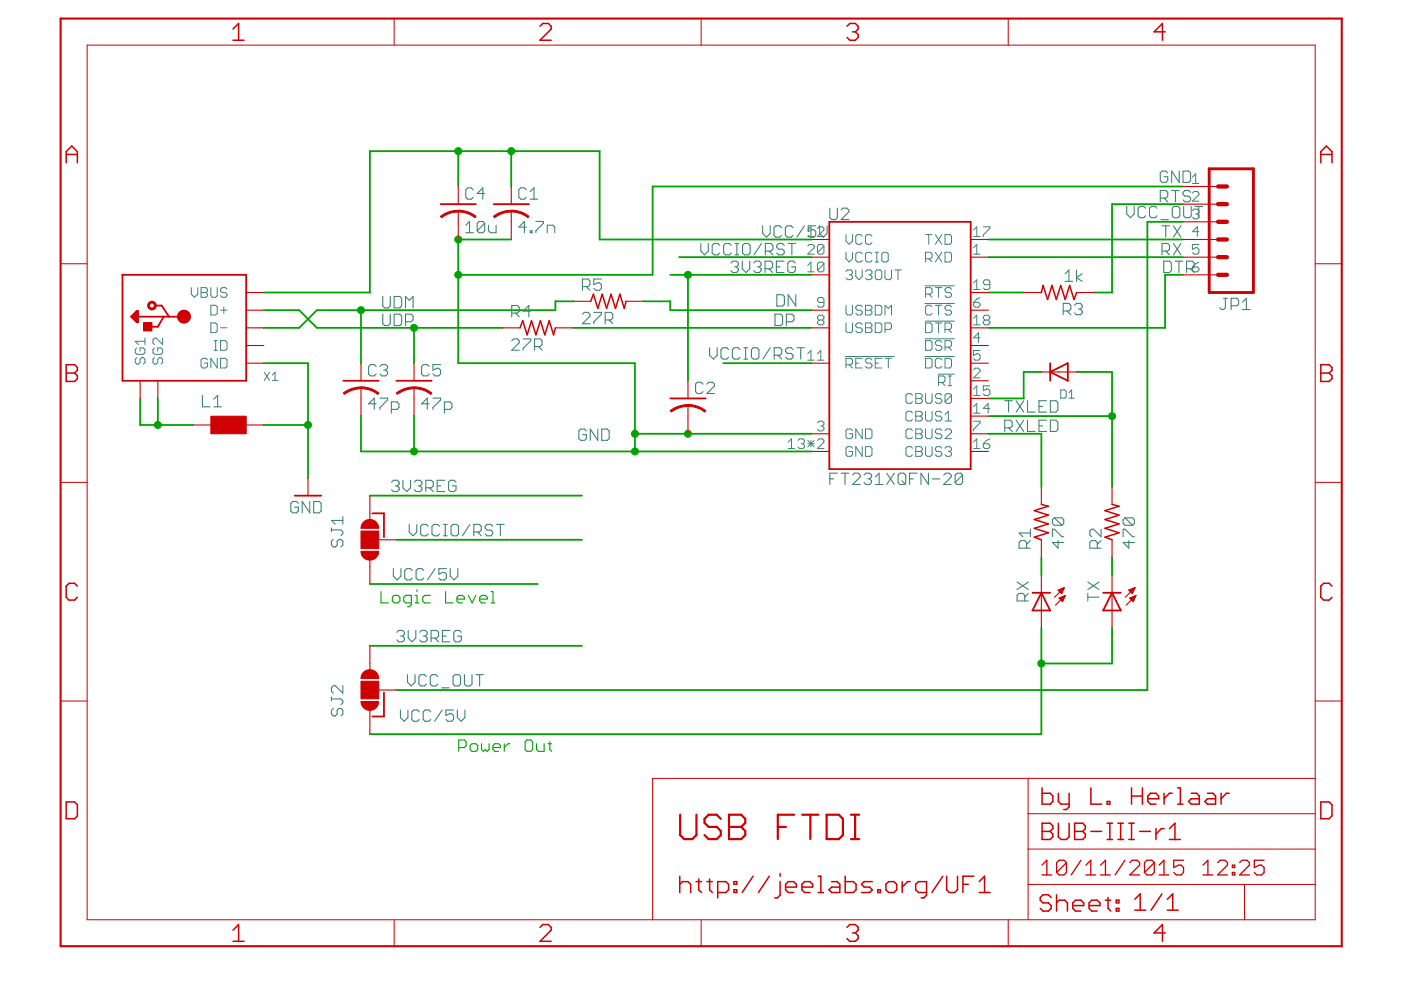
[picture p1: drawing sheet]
<svg xmlns="http://www.w3.org/2000/svg" width="297mm" height="210mm" viewBox="0 0 297 210" stroke-linecap="round" stroke-linejoin="round" font-family="sans-serif">
<g fill="none" stroke="#00a300" stroke-width=".23">
<path d="M80.8 125.4v2.4h1.6M83.2 126.6l.4-.4h.8l.4 .4v.8l-.4 .4h-.8l-.4-.4zM87.2 127.8h-1.2l-.4-.4v-.8l.4-.4h1.2v2l-.4 .4h-.4M88 127.8h.8M88 126.2h.4v1.6M88.4 125v.4M91.2 126.2h-1.2l-.4 .4v.8l.4 .4h1.2M94.5 125.4v2.4h1.6M96.9 127h1.6v-.4l-.4-.4h-.8l-.4 .4v.8l.4 .4h.8M99.3 126.2l.8 1.6 .8-1.6M101.7 127h1.6v-.4l-.4-.4h-.8l-.4 .4v.8l.4 .4h.8M104.1 125.4h.4v2.4"/>
<path d="M104.1 127.8h.8M97.3 158.5h1.2l.3-.4v-.8l-.3-.4h-1.2v2.4M99.7 158.1l.4-.4h.8l.4 .4v.8l-.4 .4h-.8l-.4-.4zM102.1 157.7v1.2l.4 .4 .4-.4 .4 .4 .4-.4v-1.2M104.5 158.5h1.6v-.4l-.4-.4h-.8l-.4 .4v.8l.4 .4h.8M106.9 157.7v1.6M108.1 157.7h-.4l-.8 .8M111.7 156.9h.8l.4 .4v1.6l-.4 .4h-.8l-.4-.4v-1.6zM113.7 157.7v1.2l.5 .4h1.2v-1.6M116.2 157.7h.8M116.6 157.3v1.6l.4 .4"/>
</g>
<g fill="none" stroke="#00a300" stroke-width=".38">
<path d="M97.2 32v7.5M108.4 32v7.5M250.8 39.5h-112.4v18.8h-41.2M108.4 50.8h-11.2v26.2h37.4v18.7M142.1 58.3h30M144 54.5h28.1M145.9 58.3v22.4M172.1 50.8h-45v-18.8h-48.7v30h-22.5M209.5 50.8h41.3M209.5 54.5h41.3M250.8 43.3h-15v18.7h-3.8M250.8 58.3h-3.8v11.2h-37.5"/>
<path d="M250.8 47h-7.5v99.3h-159.3M55.9 65.8h7.5l3.8 3.7h39.3M55.9 77h9.4v24.3M76.5 65.8v11.2M87.8 69.5v7.5M121.5 63.9h-3.7v1.9h-50.6l-3.8 3.7h-7.5M121.5 69.5h50.6M136.5 63.9h5.6v1.9h30M153.4 77h18.7M209.5 62h7.5M220.8 78.9h-3.8v5.6h-7.5M228.3 78.9h7.5v24.3"/>
<path d="M29.7 84.5v5.6h11.3M33.5 84.5v5.6M55.9 90.1h9.4M76.5 88.2v7.5h95.6M87.8 88.2v7.5M134.6 92h37.5M209.5 92h11.3v11.2M209.5 88.2h26.3M78.4 105.1h45M84 114.4h39.4M220.8 118.2v3.7M235.8 118.2v3.7"/>
<path d="M78.4 123.8h35.6M78.4 136.9h45M220.8 133.2v22.5h-142.4M235.8 133.2v7.5h-15"/>
</g>
<g fill="#00a300" stroke="#00a300" stroke-width=".21">
<circle cx="235.8" cy="88.2" r=".74"/>
<circle cx="65.3" cy="90.1" r=".74"/>
<circle cx="97.2" cy="58.3" r=".74"/>
<circle cx="97.2" cy="50.8" r=".74"/>
<circle cx="134.6" cy="92" r=".74"/>
<circle cx="145.9" cy="92" r=".74"/>
<circle cx="134.6" cy="95.7" r=".74"/>
<circle cx="87.8" cy="95.7" r=".74"/>
<circle cx="220.8" cy="140.7" r=".74"/>
<circle cx="97.2" cy="32" r=".74"/>
<circle cx="108.4" cy="32" r=".74"/>
<circle cx="145.9" cy="58.3" r=".74"/>
<circle cx="87.8" cy="69.5" r=".74"/>
<circle cx="76.5" cy="65.8" r=".74"/>
<circle cx="33.5" cy="90.1" r=".74"/>
</g>
<g fill="none" stroke="#ce0003" stroke-width=".38">
<path d="M25.9 58.3h26.3v22.4h-26.2v-22.4M93.4 43.3h7.5M104.6 43.3h7.5M175.8 47h30v52.5h-30zM28.1 67.1l.6-.6v1.2l-.3-.3v-.3M29 66h.3v2.3h-.3l-1.2-1.2zM29 66v2M29.3 67.1h9.7M32.8 64.8h1.5l1.5 2.3M34.7 67.1l-1.2 2.2h-1.8M222.7 78.9l3.7-1.9v3.7zM222.7 77v3.7"/>
<path d="M72.8 80.7h7.5M84 80.7h7.5M142.1 84.5h7.5M62.5 105.1h5.6M79 108.8h2.4v5.1M218.9 125.7h3.8M220.8 125.7l1.9 3.7h-3.8zM233.9 125.7h3.7M235.8 125.7l1.8 3.7h-3.7zM81.4 146.9v5h-2.4"/>
</g>
<g fill="none" stroke="#ce0003" stroke-width="1.5">
<circle cx="32.2" cy="64.8" r=".3"/>
<circle cx="39" cy="67.1" r=".74"/>
</g>
<g fill="#ce0003" stroke="#ce0003" stroke-width=".21">
<path d="M30.4 68.4h1.8v1.8h-1.8z"/>
<path d="M44.7 88.2h7.5v3.8h-7.5z"/>
<path d="M76.5 144.4h3.8v3.8h-3.8z"/>
<path d="M76.5 112.6h3.8v3.7h-3.8z"/>
</g>
<g fill="none" stroke="#ce0003" stroke-width=".23">
<path d="M97.2 39.5v3.8M108.4 39.5v3.8M250.8 39.5h7.5M97.2 44.8v6M108.4 44.8v6M172.1 50.8h3.7M172.1 54.5h3.7M172.1 58.3h3.7M205.8 50.8h3.7M205.8 54.5h3.7M250.8 50.8h7.5M250.8 54.5h7.5"/>
<path d="M250.8 58.3h7.5M250.8 43.3h7.5M250.8 47h7.5M52.2 65.8h3.7M52.2 69.5h3.7M52.2 62h3.7M52.2 77h3.7M52.2 73.3h3.7M76.5 77v3.7M87.8 77v3.7M106.5 69.5h3.8M117.8 69.5h3.7"/>
<path d="M121.5 63.9h3.7M132.7 63.9h3.8M172.1 65.8h3.7M172.1 69.5h3.7M172.1 77h3.7M205.8 65.8h3.7M205.8 69.5h3.7M205.8 62h3.7M205.8 77h3.7M205.8 73.3h3.7M217 62h3.8M220.8 78.9h7.5"/>
<path d="M228.3 62h3.7M29.7 80.7v3.8M33.5 80.7v3.8M41 90.1h3.7M52.2 90.1h3.7M76.5 82.2v6M87.8 82.2v6M145.9 80.7v3.8M145.9 86v6M172.1 92h3.7M172.1 95.7h3.7M205.8 92h3.7"/>
<path d="M205.8 95.7h3.7M205.8 88.2h3.7M205.8 84.5h3.7M205.8 80.7h3.7M65.3 101.3v3.8M78.4 105.1v5.1M78.4 118.8v5M80.3 114.4h3.7M220.8 103.2v3.8M220.8 114.4v3.8M235.8 103.2v3.8M235.8 114.4v3.8"/>
<path d="M78.4 136.9v5.1M220.8 121.9v11.3M224.3 125.1h1.1M224.5 126.8l1.3-.5-.5 1.3zM224.6 125.3h.7M224.6 126.9h1M224.7 125.5h.5M224.8 124.9h.7M224.8 127.1h.7M224.8 126.7h.9M224.9 125.7h.2M225 127.3h.4"/>
<path d="M225.2 127.5h.1M225.2 124.8h.4M225.3 126.5h.4M225.7 124.6l-2.1 2M225.7 124.6l-.6 1.3-.8-.8M225.7 124.6l-1.4 .5M225.7 126.3h.1M225.8 126.3l-2 2M235.8 121.9v11.3M239.3 125.1h1.1M239.5 126.8l1.3-.5-.5 1.3zM239.5 125.3h.8"/>
<path d="M239.6 126.9h1M239.7 125.5h.5M239.8 124.9h.7M239.8 127.1h.7M239.8 126.7h.8M239.9 125.7h.2M240 127.3h.4M240.2 127.5h.1M240.2 124.8h.4M240.3 126.5h.4M240.6 124.6l-2 2M240.6 124.6l-.5 1.3-.8-.8"/>
<path d="M240.6 124.6l-1.3 .5M240.7 126.3h.1M240.8 126.3l-2 2M78.4 150.6v5.1M80.3 146.3h3.7"/>
</g>
<g fill="#ce0003" stroke="#ce0003" stroke-width=".21">
<path d="M108.4 44.6h1l1.3 .4 1.5 .9-.2 .3-1.7-.9-1.9-.4z" fill-rule="evenodd"/>
<path d="M104.6 45.9l1.5-.9 1.3-.3 1-.1v.4l-1.9 .3-1.6 .9z" fill-rule="evenodd"/>
<path d="M145.9 85.8l1 .1 1.3 .3 1.4 .9-.2 .3-1.7-.9-1.8-.4z" fill-rule="evenodd"/>
<path d="M142.1 87.1l1.5-.9 1.2-.3 1.1-.1v.4l-1.9 .3-1.7 .9z" fill-rule="evenodd"/>
<path d="M97.2 44.6h1l1.3 .4 1.4 .9-.2 .3-1.7-.9-1.8-.4z" fill-rule="evenodd"/>
<path d="M93.4 45.9l1.4-.9 1.3-.3 1.1-.1v.4l-1.9 .3-1.7 .9z" fill-rule="evenodd"/>
<path d="M76.5 82l1.1 .1a5.7 5.7 0 0 1 2.7 1.2l-.2 .3-1.7-.9-1.9-.3z" fill-rule="evenodd"/>
<path d="M72.8 83.3l1.4-.8 2.3-.5v.4l-1.8 .3-1.7 .9z" fill-rule="evenodd"/>
<path d="M87.8 82l1 .1a5.7 5.7 0 0 1 2.8 1.2l-.3 .3-1.6-.9-1.9-.3z" fill-rule="evenodd"/>
<path d="M84 83.3l1.5-.8 2.3-.5v.4l-1.9 .3-1.6 .9z" fill-rule="evenodd"/>
<path d="M77 142.6a1.88 1.88 0 0 1 2.1-.5 1.88 1.88 0 0 1 1.2 1.8h-3.8l.1-.6z" fill-rule="evenodd"/>
<path d="M76.5 148.7h3.8a1.87 1.87 0 0 1-1.9 1.9 1.87 1.87 0 0 1-1.9-1.9z" fill-rule="evenodd"/>
<path d="M76.5 116.9h3.8a1.87 1.87 0 0 1-1.9 1.9 1.87 1.87 0 0 1-1.9-1.9z" fill-rule="evenodd"/>
<path d="M77 110.8a1.88 1.88 0 0 1 2.1-.5 1.88 1.88 0 0 1 1.2 1.7h-3.8l.1-.6z" fill-rule="evenodd"/>
</g>
<g fill="none" stroke="#ce0003" stroke-width=".32">
<path d="M49.4 6.2l1.2-1.2v3.5M49.4 8.5h2.4M114.5 5.6l.6-.6h1.2l.6 .6v.6l-2.4 2.3h2.4M179.6 5.6l.6-.6h1.2l.5 .6v.6l-.5 .6M180.8 6.8h.6M181.4 6.8l.5 .5v.6l-.5 .6h-1.2l-.6-.6M247.1 6.8h-2.4l1.8-1.8v3.5M14 34.5v-2.3l1.2-1.2 1.2 1.2v2.3M14 32.7h2.4M280 32.7h2.4M280 34.5v-2.3l1.2-1.2 1.2 1.2v2.3M14 77.3h1.8l.6 .6v.6l-.6 .6 .6 .6v.6l-.6 .6h-1.8z"/>
<path d="M14 79.1h1.8M110.3 69.5l.5-1.5 1 3 .9-3 .9 3 1-3 .9 3 .9-3 1 3 .4-1.5M125.2 63.9l.6-1.5 .9 3 1-3 .9 3 1-3 .9 3 .9-3 1 3 .3-1.5M220.8 62l.3-1.5 1 3 .9-3 1 3 .9-3 .9 3 1-3 .9 3 .6-1.5M280 77.3h1.8l.6 .6v.6l-.6 .6 .6 .6v.6l-.6 .6h-1.8zM280 79.1h1.8M220.8 107l1.5 .3-3 1 3 .9-3 1 3 .9-3 .9 3 1-3 .9 1.5 .5M235.8 107l1.5 .3-3 1 3 .9-3 1 3 .9-3 .9 3 1-3 .9 1.5 .5M16.4 124.3l-.6-.6h-1.2l-.6 .6v2.3l.6 .6h1.2l.6-.6M282.4 124.3l-.6-.6h-1.2l-.6 .6v2.3l.6 .6h1.2l.6-.6M14 170h1.8l.6 .6v2.4l-.6 .6h-1.8zM220.9 167v3.5h1.8l.5-.6v-1.1l-.5-.6h-1.8"/>
<path d="M220.9 174.5h1.8l.5 .6v.6l-.5 .6 .5 .5v.6l-.5 .6h-1.8zM220.9 176.3h1.8M224.4 174.5v2.9l.6 .6h1.1l.6-.6v-2.9M224.4 168.2v1.7l.6 .6h1.7M226.7 168.2v2.9l-.6 .5h-.6M227.8 174.5h1.8l.5 .6v.6l-.5 .6 .5 .5v.6l-.5 .6h-1.8zM227.8 176.3h1.8M231.3 176.3h2.3M231.3 167v3.5h2.3M234.7 174.5h1.2M234.7 178h1.2M234.7 169.9h.6v.6h-.6z"/>
<path d="M235.3 174.5v3.5M237 174.5h1.2M237 178h1.2M237.6 174.5v3.5M239.3 174.5h1.2M239.3 178h1.2M239.9 167v3.5M239.9 174.5v3.5M239.9 168.8h2.3M241.6 176.3h2.3M242.2 167v3.5M243.4 169.4h2.3v-.6l-.6-.6h-1.2l-.5 .6v1.1l.5 .6h1.2"/>
<path d="M245.1 175.7v2.3M246.8 175.7h-.6l-1.1 1.1M246.8 168.2v2.3M247.9 178h2.4M247.9 175.7l1.2-1.2v3.5M248.5 168.2h-.6l-1.1 1.2M249.7 170.5h1.1M249.7 167h.6v3.5M252.6 168.2h1.1l.6 .6v1.7h-1.7l-.6-.6 .6-.5h1.7M256 168.2h1.2l.5 .6v1.7h-1.7l-.6-.6 .6-.5h1.7M258.9 168.2v2.3M260.6 168.2h-.6l-1.1 1.2"/>
<path d="M280 170h1.8l.6 .6v2.4l-.6 .6h-1.8zM49.4 197.2l1.2-1.2v3.6M49.4 199.6h2.4M114.5 196.6l.6-.6h1.2l.6 .6v.6l-2.4 2.4h2.4M144.1 185.8v3.4M144.1 187.5l.6-.6h1.2l.5 .6v1.7M147.6 186.9h1.1M148.1 186.4v2.3l.6 .5M149.9 186.9h1.1M150.5 186.4v2.3l.5 .5M152.2 189.2h1.7l.6-.5v-1.2l-.6-.6h-1.7v3.5M155.6 186.9h.6v.6h-.6z"/>
<path d="M155.6 188.7h.6v.5h-.6zM159.7 185.8l-2.3 3.4M163.1 185.8l-2.3 3.4M165.4 186.9v2.9l-.6 .6h-.5M165.4 185.2v.6M166.6 188.1h2.2v-.6l-.5-.6h-1.2l-.5 .6v1.2l.5 .5h1.2M170 188.1h2.3v-.6l-.6-.6h-1.1l-.6 .6v1.2l.6 .5h1.1M173.5 189.2h1.1M173.5 185.8h.5v3.4M176.3 186.9h1.2l.6 .6v1.7h-1.8l-.6-.5 .6-.6h1.8M179.2 185.8v3.4h1.7l.6-.5v-1.2l-.6-.6h-1.7M179.6 196.6l.6-.6h1.2l.5 .6v.6l-.5 .6"/>
<path d="M180.8 197.8h.6M181.4 197.8l.5 .6v.6l-.5 .6h-1.2l-.6-.6M185 186.9h-1.8l-.6 .6 .6 .6h1.2l.6 .6-.6 .5h-1.8M186.1 188.7h.6v.5h-.6zM188.4 186.9h1.1l.6 .6v1.2l-.6 .5h-1.1l-.6-.5v-1.2zM191.3 186.9v2.3M193 186.9h-.6l-1.1 1.2M196.4 189.2h-1.7l-.6-.5v-1.2l.6-.6h1.7v2.9l-.5 .6h-.6M199.9 185.8l-2.3 3.4M200.7 185.8v2.9l.6 .5h1.1l.6-.5v-2.9M204.2 187.5h1.1M206.5 185.8h-2.3v3.4"/>
<path d="M207.6 189.2h2.3M207.6 186.9l1.1-1.1v3.4M222.9 190.3l-.6-.6h-1.2l-.5 .6v.6l.5 .5h1.2l.6 .6v.6l-.6 .6h-1.2l-.5-.6M224 191.4l.6-.5h1.1l.6 .5v1.8M224 189.7v3.5M227.5 192h2.3v-.6l-.6-.5h-1.2l-.5 .5v1.2l.5 .6h1.2M230.9 192h2.3v-.6l-.6-.5h-1.1l-.6 .5v1.2l.6 .6h1.1M234.4 190.9h1.1M234.9 190.3v2.3l.6 .6M236.7 190.9h.5v.5h-.5zM236.7 192.6h.5v.6h-.5zM240.6 190.7l1.1-1.2v3.5"/>
<path d="M240.6 193h2.3M246.4 189.5l-2.3 3.5M247.1 197.8h-2.4l1.8-1.8v3.6M247.5 193h2.3M247.5 190.7l1.1-1.2v3.5"/>
</g>
<g fill="none" stroke="#ce0003" stroke-width=".21">
<path d="M18.5 9.6h260.3v185.4h-260.3zM83.6 3.9v5.7M148.7 3.9v5.7M213.8 3.9v5.7M12.8 55.9h5.7M278.8 55.9h5.7M12.8 102.3h5.7M278.8 102.3h5.7M12.8 148.6h5.7M278.8 148.6h5.7M218 165v30M218 172.5h60.8"/>
<path d="M278.8 165h-140.4v30M83.6 195v5.6M148.7 195v5.6M213.8 195v5.6M218 187.5h60.8M218 180h60.8M263.9 187.5v7.5"/>
</g>
<g fill="none" stroke="#ce0003" stroke-width=".28">
<path d="M220.9 183.4l1.1-1v3.1M220.9 185.5h2.1M226.1 182.9v2.1l-.5 .5h-1.1l-.5-.5M226.1 182.9l-.5-.5h-1.1l-.5 .5v2.1M226.1 182.9l-2.1 2.1M229.2 182.4l-2.1 3.1M230.2 185.5h2.1M230.2 183.4l1.1-1v3.1M233.3 185.5h2.1M233.3 183.4l1.1-1v3.1M238.5 182.4l-2.1 3.1M239.5 182.9l.6-.5h1l.5 .5v.5l-2.1 2.1h2.1"/>
<path d="M244.7 182.9v2.1l-.5 .5h-1l-.5-.5M244.7 182.9l-.5-.5h-1l-.5 .5v2.1M244.7 182.9l-2 2.1M245.7 185.5h2.1M245.7 183.4l1.1-1v3.1M250.9 182.4h-2v1.5l1-.5h.5l.5 .5v1.1l-.5 .5h-1l-.5-.5M255.1 185.5h2M255.1 183.4l1-1v3.1M258.2 182.9l.5-.5h1l.5 .5v.5l-2 2.1h2M261.3 185h.5v.5h-.5zM261.3 183.4h.5v.5h-.5zM262.8 182.9l.6-.5h1l.5 .5v.5l-2.1 2.1h2.1"/>
<path d="M268 182.4h-2.1v1.5l1.1-.5h.5l.5 .5v1.1l-.5 .5h-1.1l-.5-.5"/>
</g>
<path d="M144.2 172.7v4.4l.9 .8h1.7l.9-.8v-4.4M152.8 173.6l-.8-.9h-1.8l-.8 .9v.9l.8 .8h1.8l.8 .9v.9l-.8 .8h-1.8l-.8-.8M154.6 172.7h2.5l.9 .9v.9l-.9 .8 .9 .9v.9l-.9 .8h-2.5zM154.6 175.3h2.5M164.9 175.3h1.7M168.4 172.7h-3.5v5.2M170.1 172.7h3.4M171.8 172.7v5.2M175.3 172.7h2.5l.9 .9v3.5l-.9 .8h-2.5zM180.4 177.9h1.8M180.4 172.7h1.8M181.3 172.7v5.2" fill="none" stroke="#ce0003" stroke-width=".47"/>
<path d="M12.8 3.9h271.7v196.7h-271.7z" fill="none" stroke="#ce0003" stroke-width=".44"/>
<path d="M256.4 35.8h9.3v26.2h-9.3z" fill="none" stroke="#ce0003" stroke-width=".61"/>
<path d="M258.3 39.5h1.8M258.3 47h1.8M258.3 43.3h1.8M258.3 54.5h1.8M258.3 50.8h1.8M258.3 58.3h1.8" fill="none" stroke="#ce0003" stroke-width=".91"/>
<g fill="none" stroke="#3f8371" stroke-width=".21">
<path d="M252.8 37.5l.7-.6v2M252.8 38.9h1.4M171.3 48.8l.6-.7v2M171.3 56.3l.6-.7v2M171.3 50.1h1.3M171.3 52.2l.3-.4h.7l.3 .4v.3l-1.3 1.4h1.3M171.3 57.6h1.3M173.3 48.4l.4-.3h.6l.4 .3v.4l-1.4 1.3h1.4M174.7 52.2v1.4l-.4 .3h-.6l-.4-.3M174.7 55.9v1.4l-.4 .3h-.6l-.4-.3M174.7 52.2l-.4-.4h-.6l-.4 .4v1.4M174.7 55.9l-.4-.3h-.6l-.4 .3v1.4"/>
<path d="M174.7 52.2l-1.4 1.4M174.7 55.9l-1.4 1.4M179.4 49.7v1.4l.6 .7 .7-.7v-1.4M179.4 53.5v1.4l.6 .6 .7-.6v-1.4M179.4 57.6l.3-.4h.7l.3 .4v.3l-.3 .4M180 58.3h.4M180.4 58.3l.3 .3v.3l-.3 .4h-.7l-.3-.4M181.4 57.2v1.4l.7 .7 .7-.7v-1.4M182.8 50.1l-.3-.4h-.7l-.4 .4v1.4l.4 .3h.7l.3-.3M182.8 53.8l-.3-.3h-.7l-.4 .3v1.4l.4 .3h.7l.3-.3M183.5 57.6l.4-.4h.6l.4 .4v.3l-.4 .4M184.2 58.3h.3"/>
<path d="M184.5 58.3l.4 .3v.3l-.4 .4h-.6l-.4-.4M184.9 50.1l-.4-.4h-.6l-.4 .4v1.4l.4 .3h.6l.4-.3M184.9 53.8l-.4-.3h-.6l-.4 .3v1.4l.4 .3h.6l.4-.3M185.6 53.5h.7M185.6 55.5h.7M185.6 57.6l.3-.4h.7l.3 .4v1.3l-.3 .4h-.7l-.3-.4zM185.9 53.5v2M186.9 53.8l.4-.3h.7l.3 .3v1.4l-.3 .3h-.7l-.4-.3zM187.6 57.2v1.7l.4 .4h.7l.3-.4v-1.7M189.7 57.2h1.4M190.4 57.2v2.1M196.2 49.7h1.4"/>
<path d="M196.2 54.9h1.1l.3-.4v-.7l-.3-.3h-1.1v2M196.9 49.7v2.1M196.9 54.9l.7 .6M198.3 49.7l1.4 2.1M198.3 53.5l1.4 2M199.7 49.7l-1.4 2.1M199.7 53.5l-1.4 2M200.4 49.7h1l.3 .4v1.4l-.3 .3h-1zM200.4 53.5h1l.3 .3v1.4l-.3 .3h-1zM206.4 50.1h1.4M206.4 53.9h1.4M206.4 48.8l.7-.7v2"/>
<path d="M206.4 52.5l.7-.7v2.1M208.5 48.1h1.4v.3l-1.4 1.4v.3M252.8 56.6h1.1l.3 .4v.3l-.3 .3h-.7l-.4-.3zM252.8 40.9l.4-.3h.7l.3 .3v.4l-1.4 1.4h1.4M252.8 44.7l.4-.4h.7l.3 .4v.3l-.3 .4M253.5 45.4h.4M253.9 45.4l.3 .3v.4l-.3 .3h-.7l-.4-.3M254.2 51.8h-1.4v1.1l.7-.4h.4l.3 .4v.7l-.3 .3h-.7l-.4-.3M254.2 49.1h-1.4l1.1-1v2M254.2 55.6l-.7 .3-.7 .7M29 75.8l-.3 .4v.7l.3 .3h.4l.3-.3v-.7l.4-.4h.3l.3 .4v.7l-.3 .3M29 73.8l-.3 .3v.7l.3 .3h1.4l.3-.3v-.7l-.3-.3h-.7v.6"/>
<path d="M30.7 71.7v1.4M30.7 72.4h-2l.7 .7M32.8 75.8l-.4 .4v.7l.4 .3h.3l.3-.3v-.7l.4-.4h.3l.4 .4v.7l-.4 .3M32.8 73.8l-.4 .3v.7l.4 .3h1.3l.4-.3v-.7l-.4-.3h-.7v.6M34.5 71.7v1.4l-1.4-1.4h-.3l-.4 .3v.7l.4 .4M40.6 61v1.4l.6 .6 .7-.6v-1.4M42.6 61h1l.4 .3v.4l-.4 .3 .4 .4v.3l-.4 .3h-1zM42.6 62h1M44 76.3l-.4-.3h-.6l-.4 .3v1.4l.4 .3h.6l.4-.3v-.7h-.7M44.7 61v1.7l.3 .3h.7l.4-.3v-1.7M44.7 64.7h1l.4 .4v1.3l-.4 .4h-1zM44.7 68.5h1l.4 .3v1.4l-.4 .3h-1z"/>
<path d="M45.4 74.3h.7M45.4 72.2h.7M45.7 72.2v2.1M46.1 76v2l-1.4-2v2M46.8 65.8h1.3M46.8 69.5h1.3M46.8 72.2h1l.3 .4v1.3l-.3 .4h-1zM46.8 76h1l.3 .3v1.4l-.3 .3h-1zM47.5 65.1v1.3M48.1 61.3l-.3-.3h-.7l-.3 .3v.4l.3 .3h.7l.3 .4v.3l-.3 .3h-.7l-.3-.3M56 78.9l1.1 1.8M57.1 78.9l-1.1 1.8"/>
<path d="M57.7 79.5l.6-.6v1.8M171.3 75l.6-.7v2.1M171.3 76.4h1.3M173.3 76.4h1.4M173.3 75l.7-.7v2.1M173.7 67.9l-.4-.4v-.3l.4-.4h.6l.4 .4v.3l-.4 .4M173.7 67.9l-.4 .3v.3l.4 .4h.6l.4-.4v-.3l-.4-.3M173.7 67.9h.6M174.7 64.1h-1l-.4-.3v-.4l.4-.3h.6l.4 .3v1.4l-.4 .3h-.6l-.4-.3M179.3 75.6h10.3M179.4 64.7v1.7l.3 .4h.7l.3-.4v-1.7M179.4 68.5v1.7l.3 .3h.7l.3-.3v-1.7"/>
<path d="M179.4 77.3h1l.3-.3v-.7l-.3-.3h-1v2M180 77.3l.7 .7M181.4 77h.7M182.8 65.1l-.3-.4h-.7l-.4 .4v.3l.4 .4h.7l.3 .3v.3l-.3 .4h-.7l-.4-.4M182.8 68.8l-.3-.3h-.7l-.4 .3v.4l.4 .3h.7l.3 .3v.4l-.3 .3h-.7l-.4-.3M182.8 76h-1.4v2h1.4M183.5 64.7h1l.4 .4v.3l-.4 .4 .4 .3v.3l-.4 .4h-1zM183.5 65.8h1M183.5 68.5h1l.4 .3v.4l-.4 .3 .4 .3v.4l-.4 .3h-1zM183.5 69.5h1M184.9 76.3l-.4-.3h-.6l-.4 .3v.3l.4 .4h.6l.4 .3v.4l-.4 .3h-.6l-.4-.3M185.6 64.7h1l.3 .4v1.3l-.3 .4h-1z"/>
<path d="M185.6 68.5h1l.3 .3v1.4l-.3 .3h-1zM185.6 77h.7M186.9 76h-1.3v2h1.3M187.6 69.8h1.1l.3-.3v-.7l-.3-.3h-1.1v2M187.6 76h1.4M187.6 66.8v-2.1l.7 .7 .7-.7v2.1M188.3 76v2M196.1 75.6h6.3M196.1 71.8h6.3M196.1 68.1h6.3M196.1 64.3h6.3M196.1 60.6h6.3"/>
<path d="M196.2 68.5h1.1l.3 .3v1.4l-.3 .3h-1.1zM196.2 62.4h1.1l.3-.4v-.7l-.3-.3h-1.1v2M196.2 76h1.1l.3 .3v1.4l-.3 .3h-1.1zM196.2 72.2h1.1l.3 .4v1.3l-.3 .4h-1.1zM196.9 62.4l.7 .6M197.6 65.1l-.3-.4h-.7l-.4 .4v1.3l.4 .4h.7l.3-.4M198.3 64.7h1.4M198.3 68.5h1.4M198.3 61h1.4M198.9 79.3h3.5M199 61v2M199 64.7v2.1"/>
<path d="M199 68.5v2M199.7 76.3l-.4-.3h-.7l-.3 .3v1.4l.3 .3h.7l.4-.3M199.7 72.6l-.4-.4h-.7l-.3 .4v.3l.3 .3h.7l.4 .4v.3l-.4 .4h-.7l-.3-.4M200.4 69.8h1l.3-.3v-.7l-.3-.3h-1v2M200.4 76h1l.3 .3v1.4l-.3 .3h-1zM200.4 73.6h1l.3-.4v-.6l-.3-.4h-1v2.1M201.1 79.7h.7M201.1 73.6l.6 .7M201.1 69.8l.6 .7M201.4 79.7v2.1M201.7 65.1l-.3-.4h-.7l-.3 .4v.3l.3 .4h.7l.3 .3v.3l-.3 .4h-.7l-.3-.4M201.7 61.3l-.3-.3h-.7l-.3 .3v.4l.3 .3h.7l.3 .4v.3l-.3 .3h-.7l-.3-.3"/>
<path d="M206.4 78.4l.4-.3h.7l.3 .3v.3l-1.4 1.4h1.4M206.4 64.1h1.1l.3 .4v.3l-.3 .3h-.7l-.4-.3zM206.4 68.9h1.4M206.4 60l.7-.7v2.1M206.4 67.5l.7-.7v2.1M206.4 61.4h1.4M207.8 74.3h-1.4v1.1l.7-.4h.4l.3 .4v.6l-.3 .4h-.7l-.4-.4M207.8 71.6h-1.4l1.1-1v2M207.8 63.1l-.7 .3-.7 .7M208.8 67.9l-.3-.4v-.3l.3-.4h.7l.4 .4v.3l-.4 .4M208.8 67.9l-.3 .3v.3l.3 .4h.7l.4-.4v-.3l-.4-.3M208.8 67.9h.7"/>
<path d="M209.9 60.4h-1.1l-.3-.4v-.3l.3-.4h.7l.4 .4v1.3l-.4 .4h-.7l-.3-.4M57.7 80.7h1.2M167.1 93.7l.7-.7v2.1M167.1 95.1h1.4M169.2 93.4l.3-.4h.7l.4 .4v.3l-.4 .4M169.9 94.1h.3M170.2 94.1l.4 .3v.4l-.4 .3h-.7l-.3-.3M171.3 94.1h1.3M171.3 93.4l1.3 1.4M171.9 93.4v1.4M172.6 93.4l-1.3 1.4M173.3 89.6l.4-.3h.6l.4 .3v.4l-.4 .3"/>
<path d="M173.3 93.4l.4-.4h.6l.4 .4v.3l-1.4 1.4h1.4M174 90.3h.3M174.3 90.3l.4 .4v.3l-.4 .4h-.6l-.4-.4M180.7 91.3l-.3-.3h-.7l-.3 .3v1.4l.3 .3h.7l.3-.3v-.7h-.7M180.7 95l-.3-.3h-.7l-.3 .3v1.4l.3 .4h.7l.3-.4v-.7h-.7M182.8 91v2l-1.4-2v2M182.8 94.7v2.1l-1.4-2.1v2.1M183.5 91h1l.4 .3v1.4l-.4 .3h-1zM183.5 94.7h1l.4 .3v1.4l-.4 .4h-1zM193.5 91.3l-.4-.3h-.7l-.3 .3v1.4l.3 .3h.7l.4-.3M193.5 95l-.4-.3h-.7l-.3 .3v1.4l.3 .4h.7l.4-.4M193.5 83.8l-.4-.3h-.7l-.3 .3v1.4l.3 .3h.7l.4-.3"/>
<path d="M193.5 87.5l-.4-.3h-.7l-.3 .3v1.4l.3 .4h.7l.4-.4M194.2 91h1l.3 .3v.3l-.3 .4 .3 .3v.4l-.3 .3h-1zM194.2 92h1M194.2 94.7h1l.3 .3v.4l-.3 .3 .3 .4v.3l-.3 .4h-1zM194.2 95.7h1M194.2 83.5h1l.3 .3v.3l-.3 .4 .3 .3v.4l-.3 .3h-1zM194.2 87.2h1l.3 .3v.4l-.3 .3 .3 .4v.3l-.3 .4h-1zM194.2 88.2h1M194.2 84.5h1M196.2 91v1.7l.4 .3h.7l.3-.3v-1.7M196.2 94.7v1.7l.4 .4h.7l.3-.4v-1.7M196.2 83.5v1.7l.4 .3h.7l.3-.3v-1.7"/>
<path d="M196.2 87.2v1.7l.4 .4h.7l.3-.4v-1.7M199 81.1h1l.4-.4v-.6l-.4-.4h-1v2.1M199.7 91.3l-.4-.3h-.7l-.3 .3v.3l.3 .4h.7l.4 .3v.4l-.4 .3h-.7l-.3-.3M199.7 95l-.4-.3h-.7l-.3 .3v.4l.3 .3h.7l.4 .4v.3l-.4 .4h-.7l-.3-.4M199.7 83.8l-.4-.3h-.7l-.3 .3v.3l.3 .4h.7l.4 .3v.4l-.4 .3h-.7l-.3-.3M199.7 87.5l-.4-.3h-.7l-.3 .3v.4l.3 .3h.7l.4 .4v.3l-.4 .4h-.7l-.3-.4M199.7 81.1l.7 .7M200.4 91.3l.3-.3h.7l.3 .3v.3l-1.3 1.4h1.3M200.4 95l.3-.3h.7l.3 .3v.4l-.3 .3M200.4 89.3h1.3M200.4 87.9l.7-.7v2.1M201.1 95.7h.3"/>
<path d="M201.1 81.8h.7M201.4 95.7l.3 .4v.3l-.3 .4h-.7l-.3-.4M201.7 83.8l-.3-.3h-.7l-.3 .3v1.4M201.7 83.8v1.4l-.3 .3h-.7l-.3-.3M201.7 83.8l-1.3 1.4M206.4 89.3h1.4v.3l-1.4 1.4v.4M206.4 95.1h1.4M206.4 82.5l.7-.7v2.1M206.4 86.2l.7-.6v2M206.4 93.7l.7-.7v2.1M206.4 87.6h1.4M206.4 83.9h1.4"/>
<path d="M208.5 94.1h1l.4 .3v.4l-.4 .3h-.7l-.3-.3zM209.9 81.8h-1.4v1l.7-.3h.3l.4 .3v.7l-.4 .4h-.7l-.3-.4M209.9 93l-.7 .4-.7 .7M209.9 86.6h-1.4l1-1v2M224.9 82.7h.9l.3 .3v1.1l-.3 .3h-.9zM226.6 84.4h1.2M226.6 83.3l.6-.6v1.7"/>
</g>
<g fill="none" stroke="#3f8371" stroke-width=".23">
<path d="M247.6 36.7l-.4-.4h-.8l-.4 .4v1.6l.4 .4h.8l.4-.4v-.8h-.8M250 36.3v2.4l-1.6-2.4v2.4M250.8 36.3h1.2l.4 .4v1.6l-.4 .4h-1.2zM98.8 49.3h1.6M98.8 47.8l.7-.9v2.4M100.4 40.2l-.5-.4h-.7l-.4 .4v1.6l.4 .4h.7l.5-.4M102.8 41h-1.6l1.2-1.2v2.4M102.8 47.3v1.6l-.4 .4h-.8l-.4-.4M102.8 47.3l-.4-.4h-.8l-.4 .4v1.6M102.8 47.3l-1.6 1.6M103.6 47.8v1.1l.4 .4h1.2v-1.5M111.6 40.2l-.4-.4h-.8l-.4 .4v1.6l.4 .4h.8l.4-.4"/>
<path d="M111.6 48.2h-1.6l1.2-1.3v2.4M112.4 42.2h1.6M112.4 40.6l.8-.8v2.4M112.4 48.9h.4v.4h-.4zM113.6 46.9h1.6v.4l-1.6 1.6v.4M116 49.3v-1.5h1.2l.4 .4v1.1M127.5 59.2h-1.6v1.2l.8-.4h.4l.4 .4v.8l-.4 .4h-.8l-.4-.4M148.6 51.6v1.6l.8 .8 .8-.8v-1.6M152.6 52l-.4-.4h-.8l-.4 .4v1.6l.4 .4h.8l.4-.4M155 55.8l.4-.4h.7l.4 .4v.4l-.4 .4M155 52l-.4-.4h-.8l-.4 .4v1.6l.4 .4h.8l.4-.4M155.8 56.6h.3"/>
<path d="M155.8 51.6h.8M155.8 54h.8M156.1 56.6l.4 .4v.4l-.4 .4h-.7l-.4-.4M156.2 51.6v2.4M157.4 55.4v1.6l.8 .8 .8-.8v-1.6M157.8 51.6h.8l.4 .4v1.6l-.4 .4h-.8l-.4-.4v-1.6zM159.8 55.8l.4-.4h.8l.4 .4v.4l-.4 .4M160.6 56.6h.4M161 56.6l.4 .4v.4l-.4 .4h-.8l-.4-.4M161.5 51.6l-1.6 2.4M161.7 47.9v1.6l.8 .8 .8-.8v-1.6M162.2 57h1.2l.4-.4v-.8l-.4-.4h-1.2v2.4"/>
<path d="M162.3 53.2h1.2l.4-.4v-.8l-.4-.4h-1.2v2.4M163 57l.8 .8M163.1 53.2l.8 .8M164.6 56.6h.8M165.7 48.3l-.4-.4h-.8l-.4 .4v1.6l.4 .4h.8l.4-.4M166.2 55.4h-1.6v2.4h1.6M166.3 52l-.4-.4h-.8l-.4 .4v.4l.4 .4h.8l.4 .4v.4l-.4 .4h-.8l-.4-.4M167.1 51.6h1.6M167.9 51.6v2.4M168.1 48.3l-.4-.4h-.8l-.4 .4v1.6l.4 .4h.8l.4-.4M168.6 55.8l-.4-.4h-.8l-.4 .4v1.6l.4 .4h.8l.4-.4v-.8h-.8M170.5 47.9l-1.5 2.4"/>
<path d="M173 47.9h-1.6v1.2l.7-.4h.5l.4 .4v.8l-.4 .4h-.8l-.4-.4M173.8 47.9v1.6l.8 .8 .8-.8v-1.6M175.9 44.1v2l.4 .4h.8l.4-.4v-2M178.4 44.5l.4-.4h.8l.4 .4v.4l-1.6 1.6h1.6M225.8 58l.8-.7v2.3M225.8 59.6h1.6M228.2 57.3v2.3M229.4 58l-1.2 .8 1.2 .8M238.9 43.8v1.6l.8 .8 .8-.8v-1.6M242.9 44.2l-.4-.4h-.8l-.4 .4v1.6l.4 .4h.8l.4-.4M245.3 44.2l-.4-.4h-.8l-.4 .4v1.6l.4 .4h.8l.4-.4M246 42h1.2l.4-.4v-.8l-.4-.4h-1.2v2.4"/>
<path d="M246.1 46.6h1.6M246.4 47.9h1.6M246.4 53.2h1.2l.4-.4v-.8l-.4-.4h-1.2v2.4M246.7 55.4h1.2l.4 .4v1.6l-.4 .4h-1.2zM246.8 42l.8 .8M247.2 47.9v2.4M247.2 53.2l.8 .8M248.4 40.4h1.6M248.5 44.2l.4-.4h.8l.4 .4v1.6l-.4 .4h-.8l-.4-.4zM248.8 47.9l1.6 2.4M248.8 51.6l1.6 2.4M249.2 55.4h1.6"/>
<path d="M249.2 40.4v2.4M250 55.4v2.4M250.4 47.9l-1.6 2.4M250.4 51.6l-1.6 2.4M251 43.8v2l.4 .4h.8l.4-.4v-2M251.6 57h1.2l.4-.4v-.8l-.4-.4h-1.2v2.4M252.4 57l.8 .8M252.4 40.8l-.4-.4h-.8l-.4 .4v.4l.4 .4h.8l.4 .4v.4l-.4 .4h-.8l-.4-.4M253.4 43.8h1.6M254.2 43.8v2.4M79.8 77.7l-.4-.4h-.9l-.4 .4v1.6l.4 .4h.9l.4-.4M80.6 77.7l.4-.4h.8l.4 .4v.4l-.4 .4"/>
<path d="M81.2 66.6v2l.4 .4h.7l.4-.4v-2M81.2 62.9v2l.4 .4h.7l.4-.4v-2M81.4 78.5h.4M81.8 78.5l.4 .4v.4l-.4 .4h-.8l-.4-.4M83.6 66.6h1.2l.4 .4v1.6l-.4 .4h-1.2zM83.6 62.9h1.2l.4 .4v1.6l-.4 .4h-1.2zM86 68.2h1.2l.4-.4v-.8l-.4-.4h-1.2v2.4M86 65.3v-2.4l.8 .8 .8-.8v2.4M91 77.7l-.4-.4h-.8l-.4 .4v1.6l.4 .4h.8l.4-.4M93.4 77.3h-1.6v1.2l.8-.4h.4l.4 .4v.8l-.4 .4h-.8l-.4-.4M108.5 66.4h1.2l.4-.4v-.8l-.4-.4h-1.2v2.4M108.5 72.3l.4-.4h.8l.4 .4v.4l-1.6 1.6h1.6"/>
<path d="M109.3 66.4l.8 .8M110.9 71.9h1.6v.4l-1.6 1.6v.4M112.5 66h-1.6l1.2-1.2v2.4M113.3 73.5h1.2l.4-.4v-.8l-.4-.4h-1.2v2.4M114.1 73.5l.8 .8M123.5 60.8h1.2l.4-.4v-.8l-.4-.4h-1.2v2.4M123.5 66.6l.4-.4h.8l.4 .4v.4l-1.6 1.6h1.6M124.3 60.8l.8 .8M125.9 66.2h1.6v.4l-1.6 1.6v.4M128.3 67.8h1.2l.4-.4v-.8l-.4-.4h-1.2v2.4M129.1 67.8l.8 .8M150.5 73.7v1.6l.8 .8 .8-.8v-1.6"/>
<path d="M154.5 74.1l-.4-.4h-.8l-.4 .4v1.6l.4 .4h.8l.4-.4M156.9 74.1l-.4-.4h-.8l-.4 .4v1.6l.4 .4h.8l.4-.4M157.7 73.7h.8M157.7 76.1h.8M158.1 73.7v2.4M159.7 73.7h.8l.4 .4v1.6l-.4 .4h-.8l-.4-.4v-1.6zM163.3 73.7l-1.6 2.4M164.1 75.3h1.2l.4-.4v-.8l-.4-.4h-1.2v2.4M164.3 66.6h1.2l.4 .4v1.6l-.4 .4h-1.2zM164.7 62.5h1.2l.4 .4v1.6l-.4 .4h-1.2zM165 75.3l.7 .8M166.7 68.2h1.2l.4-.4v-.8l-.4-.4h-1.2v2.4"/>
<path d="M168.1 74.1l-.3-.4h-.8l-.4 .4v.4l.4 .4h.8l.3 .4v.4l-.3 .4h-.8l-.4-.4M168.7 62.5v2.4l-1.6-2.4v2.4M169 73.7h1.6M169.8 73.7v2.4M225.4 65.9h1.2l.4-.4v-.8l-.4-.4h-1.2v2.4M226.2 65.9l.8 .8M227.8 64.7l.4-.4h.8l.4 .4v.4l-.4 .4M228.6 65.5h.4M229 65.5l.4 .4v.4l-.4 .4h-.8l-.4-.4M259.4 63.2h.8M259.8 63.2v2l-.4 .4h-.4l-.4-.4M261 64.8h1.2l.4-.3v-.9l-.4-.4h-1.2v2.4"/>
<path d="M263.4 65.6h1.6M263.4 64.1l.8-.9v2.4M42.9 83.8v2.5h1.6M45.3 86.3h1.6M45.3 84.6l.8-.8v2.5M79.8 85.6h-1.7l1.3-1.2v2.4M80.6 84.4h1.6v.4l-1.6 1.6v.4M83 86.8h1.2l.4-.4v-.8l-.4-.4h-1.2v2.4M91 85.6h-1.6l1.2-1.2v2.4M91.8 84.4h1.6v.4l-1.6 1.6v.4M94.2 86.8h1.2l.4-.4v-.8l-.4-.4h-1.2v2.4M124.3 91.4l-.4-.4h-.8l-.4 .4v1.6l.4 .4h.8l.4-.4v-.8h-.8"/>
<path d="M126.7 91v2.4l-1.5-2.4v2.4M127.6 91h1.2l.4 .4v1.6l-.4 .4h-1.2zM149.1 81.4l-.4-.4h-.8l-.4 .4v1.6l.4 .4h.8l.4-.4M149.9 81.4l.4-.4h.8l.4 .4v.4l-1.6 1.6h1.6M213 90.7h1.2l.4-.4v-.8l-.4-.4h-1.2v2.4M213 85h1.6M213.8 90.7l.8 .8M213.8 85v2.4M215.4 89.1l1.6 2.4M215.4 85l1.6 2.4M217 89.1l-1.6 2.4M217 85l-1.6 2.4"/>
<path d="M217.8 85v2.4h1.7M217.8 89.1v2.4h1.7M220.3 90.3h.8M220.3 86.2h.8M221.9 89.1h-1.6v2.4h1.6M221.9 85h-1.6v2.4h1.6M222.7 89.1h1.2l.4 .4v1.6l-.4 .4h-1.2zM222.7 85h1.2l.4 .4v1.6l-.4 .4h-1.2zM63.3 106.7l-.4-.4h-.8l-.4 .4v1.6l.4 .4h.8l.4-.4v-.8h-.8M65.7 106.3v2.4l-1.6-2.4v2.4M66.5 106.3h1.2l.4 .4v1.6l-.4 .4h-1.2zM70.3 112v.8"/>
<path d="M70.3 112.4h2l.4 .4v.4l-.4 .4M70.7 114.4l-.4 .4v.8l.4 .4h.4l.4-.4v-.8l.4-.4h.4l.4 .4v.8l-.4 .4M72.7 109.5v1.6M72.7 110.3h-2.4l.8 .8M83 102.2l.4-.4h.8l.4 .4v.4l-.4 .4M83.8 103h.4M84.2 103l.4 .4v.4l-.4 .4h-.8l-.4-.4M85.4 101.8v1.6l.8 .8 .8-.8v-1.6M86.8 111.2v1.6l.8 .8 .8-.8v-1.6M87.8 102.2l.4-.4h.8l.5 .4v.4l-.5 .4M88.6 103h.4M89 103l.5 .4v.4l-.5 .4h-.8l-.4-.4"/>
<path d="M90.3 103.4h1.2l.4-.4v-.8l-.4-.4h-1.2v2.4M90.8 111.6l-.4-.4h-.8l-.4 .4v1.6l.4 .4h.8l.4-.4M91.1 103.4l.8 .8M92.7 103h.8M93.2 111.6l-.4-.4h-.8l-.4 .4v1.6l.4 .4h.8l.4-.4M94 111.2h.8M94 113.6h.8M94.3 101.8h-1.6v2.4h1.6M94.4 111.2v2.4M96 111.2h.8l.4 .4v1.6l-.4 .4h-.8l-.4-.4v-1.6zM96.7 102.2l-.4-.4h-.8l-.4 .4v1.6l.4 .4h.8l.4-.4v-.8h-.8M99.6 111.2l-1.6 2.4"/>
<path d="M100.5 112.8h1.1l.4-.4v-.8l-.4-.4h-1.1v2.4M101.3 112.8l.7 .8M104.5 111.6l-.4-.4h-.8l-.4 .4v.4l.4 .4h.8l.4 .4v.4l-.4 .4h-.8l-.4-.4M105.3 111.2h1.6M106.1 111.2v2.4M175.9 101.5h.8M177.5 100.3h-1.6v2.4M178.4 100.3h1.6M179.2 100.3v2.4M180.8 100.7l.4-.4h.8l.4 .4v.4l-1.6 1.6h1.6M183.2 100.7l.4-.4h.8l.4 .4v.4l-.4 .4M184 101.5h.4"/>
<path d="M184.4 101.5l.4 .4v.4l-.4 .4h-.8l-.4-.4M185.6 102.7h1.6M185.6 101.1l.8-.8v2.4M188 100.3l1.6 2.4M189.6 100.3l-1.6 2.4M190.8 100.3h.8l.4 .4v1.6l-.4 .4h-.8l-.4-.4v-1.6zM191.2 101.9l.8 .8M192.8 101.5h.8M194.4 100.3h-1.6v2.4M196.8 100.3v2.4l-1.5-2.4v2.4M197.7 101.5h1.6M200.1 100.7l.4-.4h.8l.4 .4v.4l-1.6 1.6h1.6"/>
<path d="M204.1 100.7l-.4-.4h-.8l-.4 .4v1.6M204.1 100.7v1.6l-.4 .4h-.8l-.4-.4M204.1 100.7l-1.6 1.6M217.7 116.2v-1.2l-.4-.4h-.8l-.4 .4v1.2h2.4M218.5 114.6l-.8 .8M218.5 113h-2.4l.8 .8M218.5 112.2v1.6M223.1 113.8v-1.6h.4l1.6 1.6h.4M223.5 109.8l-.4 .4v.8l.4 .4h1.6M223.5 109.8h1.6l.4 .4v.8l-.4 .4M223.5 109.8l1.6 1.6M224.3 114.6v1.6l-1.2-1.2h2.4"/>
<path d="M232.6 116.2v-1.2l-.4-.4h-.8l-.3 .4v1.2h2.3M233.4 112.2v1.6l-1.6-1.6h-.4l-.3 .4v.8l.3 .4M233.4 114.6l-.8 .8M238.1 113.8v-1.6h.4l1.6 1.6h.4M238.5 109.8l-.4 .4v.8l.4 .4h1.6M238.5 109.8h1.6l.4 .4v.8l-.4 .4M238.5 109.8l1.6 1.6M239.3 114.6v1.6l-1.2-1.2h2.4M83.4 120.6v1.6l.8 .8 .8-.8v-1.6M84.1 134.1l.4-.4h.8l.4 .4v.4l-.4 .4M84.9 134.9h.4M85.3 134.9l.4 .4v.4l-.4 .4h-.8l-.4-.4"/>
<path d="M86.6 133.7v1.6l.8 .8 .8-.8v-1.6M87.4 121l-.4-.4h-.8l-.4 .4v1.6l.4 .4h.8l.4-.4M89 134.1l.4-.4h.8l.4 .4v.4l-.4 .4M89.8 134.9h.4M89.8 121l-.4-.4h-.8l-.4 .4v1.6l.4 .4h.8l.4-.4M90.2 134.9l.4 .4v.4l-.4 .4h-.8l-.4-.4M91.4 135.3h1.2l.4-.4v-.8l-.4-.4h-1.2v2.4M92.2 135.3l.8 .8M92.2 120.6l-1.6 2.4M93.8 134.9h.8M94.7 120.6h-1.7v1.2l.9-.4h.4l.4 .4v.8l-.4 .4h-.8l-.5-.4M95.4 133.7h-1.6v2.4h1.6"/>
<path d="M95.5 120.6v1.6l.8 .8 .8-.8v-1.6M97.8 134.1l-.4-.4h-.8l-.4 .4v1.6l.4 .4h.8l.4-.4v-.8h-.8M215.6 123.4l2.4 1.6M217.3 127.4v-1.2l-.4-.4h-.9l-.4 .4v1.2h2.4M218 125.8l-.7 .8M218 123.4l-2.4 1.6M230.6 126.6h2.4M230.6 125.8v1.6M230.6 123.4l2.4 1.6M233 123.4l-2.4 1.6M70.3 147.8v.8M70.3 148.2h2l.4 .4v.4l-.4 .4"/>
<path d="M70.7 150.2l-.4 .4v.8l.4 .4h.4l.4-.4v-.8l.4-.4h.4l.4 .4v.8l-.4 .4M72.7 145.4v1.6l-1.6-1.6h-.4l-.4 .4v.8l.4 .4M84.9 150.5v1.6l.8 .8 .8-.8v-1.6M86.4 143v1.6l.8 .8 .8-.8v-1.6M88.9 150.9l-.4-.4h-.8l-.4 .4v1.6l.4 .4h.8l.4-.4M90.4 143.4l-.4-.4h-.8l-.4 .4v1.6l.4 .4h.8l.4-.4M91.3 150.9l-.4-.4h-.8l-.4 .4v1.6l.4 .4h.8l.4-.4M92.8 143.4l-.4-.4h-.8l-.4 .4v1.6l.4 .4h.8l.4-.4M93.6 145.8h1.6M93.7 150.5l-1.6 2.4M96.2 150.5h-1.6v1.2l.8-.4h.4l.4 .4v.8l-.4 .4h-.8l-.4-.4M96.5 143h.8l.3 .4v1.6l-.3 .4h-.8l-.4-.4v-1.6z"/>
<path d="M97 150.5v1.6l.8 .8 .8-.8v-1.6M98.5 143v2l.4 .4h.8l.4-.4v-2M100.9 143h1.6M101.7 143v2.4"/>
</g>
</svg>
